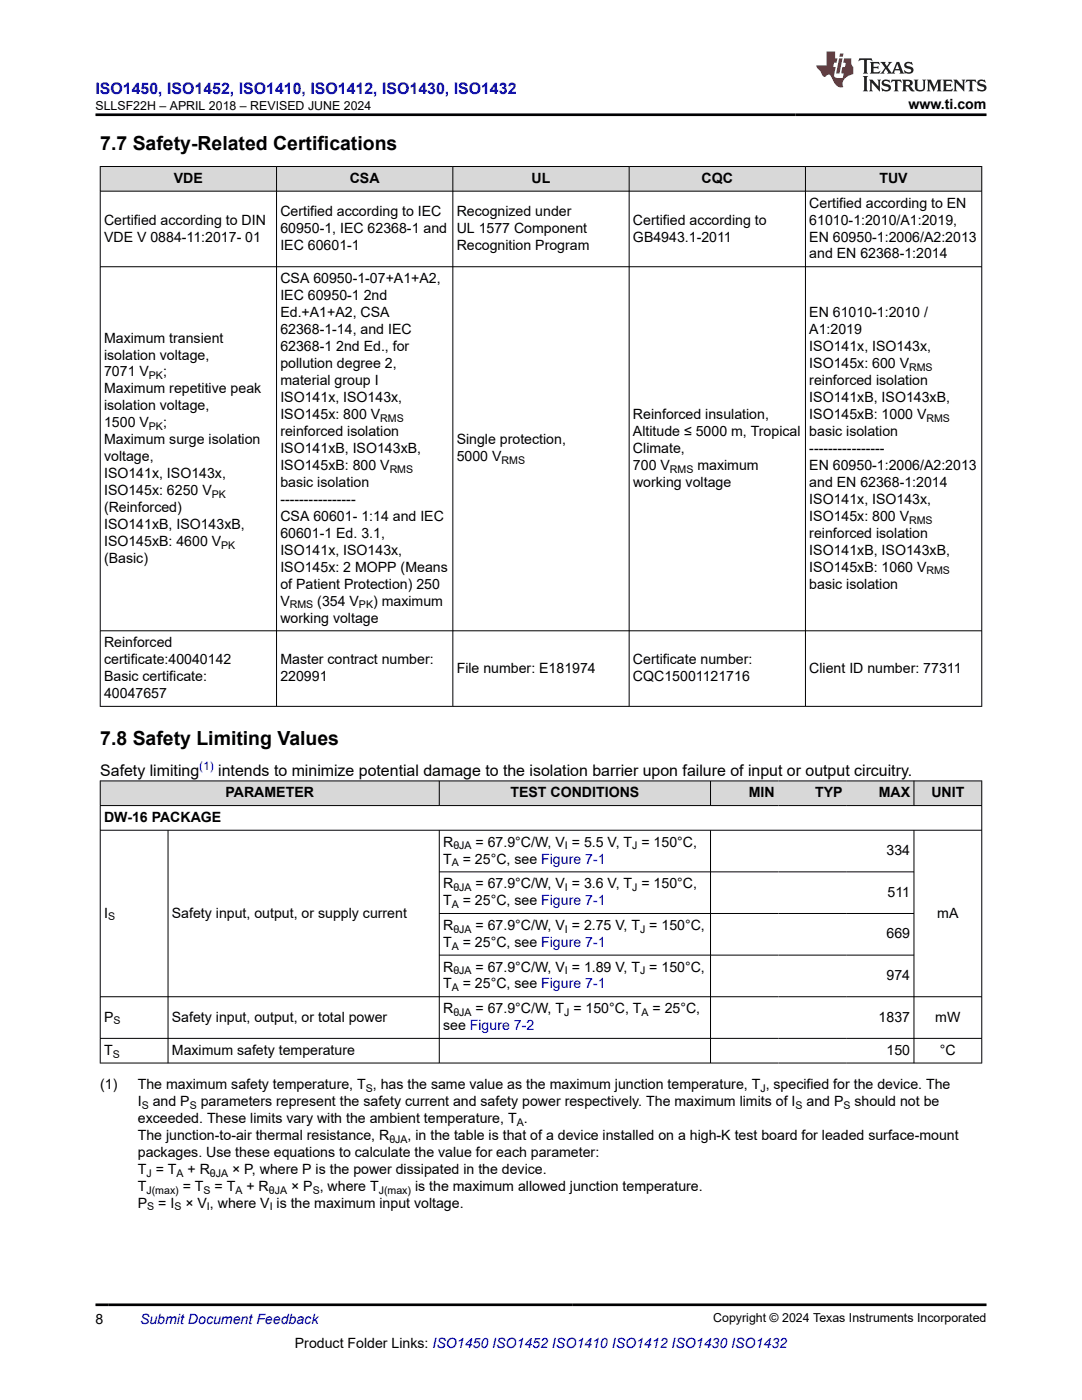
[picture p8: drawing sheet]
<svg xmlns="http://www.w3.org/2000/svg" width="216mm" height="279mm" viewBox="0 0 216 279" stroke-linecap="round" stroke-linejoin="round" font-family="sans-serif">
<defs><g id="words">
<g font-size="3.9">
<text x="20" y="29.9">7.7 Safety-Related Certifications</text>
<text x="20" y="148.6">7.8 Safety Limiting Values</text>
</g>
<text font-size="3.2" fill="#00f" x="19" y="18.7">ISO1450, ISO1452, ISO1410, ISO1412, ISO1430, ISO1432</text>
<g font-size="3.2">
<text x="20" y="154.8">Safety limiting</text>
<text x="43.6" y="154.8">intends to minimize potential damage to the isolation barrier upon failure of input or output circuitry.</text>
</g>
<g font-size="2.8">
<text x="181.3" y="21.8">www.ti.com</text>
<text x="34.7" y="36.5">VDE</text>
<text x="69.8" y="36.5">CSA</text>
<text x="106.1" y="36.5">UL</text>
<text x="140" y="36.5">CQC</text>
<text x="161.5" y="41.4">Certified according to EN</text>
<text x="175.5" y="36.5">TUV</text>
<text x="20.8" y="44.8">Certified according to DIN</text>
<text x="55.9" y="43.1">Certified according to IEC</text>
<text x="55.9" y="46.5">60950-1, IEC 62368-1 and</text>
<text x="91.1" y="43.1">Recognized under</text>
<text x="91.1" y="46.5">UL 1577 Component</text>
<text x="126.3" y="44.8">Certified according to</text>
<text x="161.5" y="44.8">61010-1:2010/A1:2019,</text>
<text x="20.8" y="48.2">VDE V 0884-11:2017- 01</text>
<text x="55.9" y="49.9">IEC 60601-1</text>
<text x="91.1" y="49.9">Recognition Program</text>
<text x="126.3" y="48.2">GB4943.1-2011</text>
<text x="161.5" y="48.2">EN 60950-1:2006/A2:2013</text>
<text x="161.5" y="51.6">and EN 62368-1:2014</text>
<text x="55.9" y="56.5">CSA 60950-1-07+A1+A2,</text>
<text x="55.9" y="59.9">IEC 60950-1 2nd</text>
<text x="55.9" y="63.3">Ed.+A1+A2, CSA</text>
<text x="161.5" y="63.3">EN 61010-1:2010 /</text>
<text x="20.8" y="68.4">Maximum transient</text>
<text x="20.8" y="71.7">isolation voltage,</text>
<text x="55.9" y="66.7">62368-1-14, and IEC</text>
<text x="55.9" y="70.1">62368-1 2nd Ed., for</text>
<text x="161.5" y="66.7">A1:2019</text>
<text x="161.5" y="70.1">ISO141x, ISO143x,</text>
<text x="20.8" y="75.1">7071 V</text>
<text x="32.5" y="75.1">;</text>
<text x="55.9" y="73.4">pollution degree 2,</text>
<text x="55.9" y="76.8">material group I</text>
<text x="161.5" y="73.4">ISO145x: 600 V</text>
<text x="161.5" y="76.8">reinforced isolation</text>
<text x="20.8" y="78.5">Maximum repetitive peak</text>
<text x="20.8" y="81.9">isolation voltage,</text>
<text x="55.9" y="80.2">ISO141x, ISO143x,</text>
<text x="55.9" y="83.6">ISO145x: 800 V</text>
<text x="126.3" y="83.6">Reinforced insulation,</text>
<text x="161.5" y="80.2">ISO141xB, ISO143xB,</text>
<text x="161.5" y="83.6">ISO145xB: 1000 V</text>
<text x="20.8" y="88.7">Maximum surge isolation</text>
<text x="20.8" y="85.3">1500 V</text>
<text x="32.5" y="85.3">;</text>
<text x="55.9" y="87">reinforced isolation</text>
<text x="91.1" y="88.7">Single protection,</text>
<text x="126.3" y="87">Altitude ≤ 5000 m, Tropical</text>
<text x="161.5" y="87">basic isolation</text>
<text x="20.8" y="92.1">voltage,</text>
<text x="20.8" y="95.5">ISO141x, ISO143x,</text>
<text x="55.9" y="90.4">ISO141xB, ISO143xB,</text>
<text x="55.9" y="93.8">ISO145xB: 800 V</text>
<text x="91.1" y="92.1">5000 V</text>
<text x="126.3" y="90.4">Climate,</text>
<text x="126.3" y="93.8">700 V</text>
<text x="139.2" y="93.8">maximum</text>
<text x="161.5" y="90.4">----------------</text>
<text x="161.5" y="93.8">EN 60950-1:2006/A2:2013</text>
<text x="20.8" y="98.8">ISO145x: 6250 V</text>
<text x="55.9" y="97.1">basic isolation</text>
<text x="55.9" y="100.5">----------------</text>
<text x="126.3" y="97.1">working voltage</text>
<text x="161.5" y="97.1">and EN 62368-1:2014</text>
<text x="161.5" y="100.5">ISO141x, ISO143x,</text>
<text x="20.8" y="102.2">(Reinforced)</text>
<text x="20.8" y="105.6">ISO141xB, ISO143xB,</text>
<text x="55.9" y="103.9">CSA 60601- 1:14 and IEC</text>
<text x="55.9" y="107.3">60601-1 Ed. 3.1,</text>
<text x="161.5" y="103.9">ISO145x: 800 V</text>
<text x="161.5" y="107.3">reinforced isolation</text>
<text x="20.8" y="109">ISO145xB: 4600 V</text>
<text x="20.8" y="112.4">(Basic)</text>
<text x="55.9" y="110.7">ISO141x, ISO143x,</text>
<text x="161.5" y="110.7">ISO141xB, ISO143xB,</text>
<text x="55.9" y="114.1">ISO145x: 2 MOPP (Means</text>
<text x="55.9" y="117.5">of Patient Protection) 250</text>
<text x="161.5" y="114.1">ISO145xB: 1060 V</text>
<text x="161.5" y="117.5">basic isolation</text>
<text x="55.9" y="120.9">V</text>
<text x="55.9" y="124.2">working voltage</text>
<text x="63.3" y="120.9">(354 V</text>
<text x="74.5" y="120.9">) maximum</text>
<text x="20.8" y="129.2">Reinforced</text>
<text x="20.8" y="132.5">certificate:40040142</text>
<text x="20.8" y="135.9">Basic certificate:</text>
<text x="55.9" y="132.5">Master contract number:</text>
<text x="55.9" y="135.9">220991</text>
<text x="91.1" y="134.2">File number: E181974</text>
<text x="126.3" y="132.5">Certificate number:</text>
<text x="126.3" y="135.9">CQC15001121716</text>
<text x="161.5" y="134.2">Client ID number: 77311</text>
<text x="20.8" y="139.3">40047657</text>
<text x="45" y="159.1">PARAMETER</text>
<text x="101.9" y="159.1">TEST CONDITIONS</text>
<text x="149.4" y="159.1">MIN</text>
<text x="162.6" y="159.1">TYP</text>
<text x="175.3" y="159.1">MAX</text>
<text x="185.8" y="159.1">UNIT</text>
<text x="20.8" y="164">DW-16 PACKAGE</text>
<text x="88.4" y="169">R</text>
<text x="88.4" y="172.4">T</text>
<text x="92.3" y="172.4">= 25°C, see Figure 7-1</text>
<text x="94.9" y="169">= 67.9°C/W, V = 5.5 V, T = 150°C,</text>
<text x="176.9" y="170.7">334</text>
<text x="88.4" y="177.3">R</text>
<text x="94.9" y="177.3">= 67.9°C/W, V = 3.6 V, T = 150°C,</text>
<text x="177.1" y="179">511</text>
<text x="20.8" y="183.1">I</text>
<text x="34.3" y="183.1">Safety input, output, or supply current</text>
<text x="88.4" y="185.6">R</text>
<text x="88.4" y="180.7">T</text>
<text x="92.3" y="180.7">= 25°C, see Figure 7-1</text>
<text x="94.9" y="185.6">= 67.9°C/W, V = 2.75 V, T = 150°C,</text>
<text x="187" y="183.1">mA</text>
<text x="88.4" y="189">T</text>
<text x="92.3" y="189">= 25°C, see Figure 7-1</text>
<text x="176.9" y="187.3">669</text>
<text x="88.4" y="193.9">R</text>
<text x="88.4" y="197.3">T</text>
<text x="92.3" y="197.3">= 25°C, see Figure 7-1</text>
<text x="94.9" y="193.9">= 67.9°C/W, V = 1.89 V, T = 150°C,</text>
<text x="176.9" y="195.6">974</text>
<text x="20.8" y="203.9">P</text>
<text x="34.3" y="203.9">Safety input, output, or total power</text>
<text x="88.4" y="202.2">R</text>
<text x="94.9" y="202.2">= 67.9°C/W, T = 150°C, T</text>
<text x="130.2" y="202.2">= 25°C,</text>
<text x="175.3" y="203.9">1837</text>
<text x="186.6" y="203.9">mW</text>
<text x="88.4" y="205.6">see Figure 7-2</text>
<text x="20.8" y="210.5">T</text>
<text x="34.3" y="210.5">Maximum safety temperature</text>
<text x="176.9" y="210.5">150</text>
<text x="187.6" y="210.5">°C</text>
<text x="20" y="217.3">(1)</text>
<text x="27.5" y="217.3">The maximum safety temperature, T , has the same value as the maximum junction temperature, T , specified for the device. The</text>
<text x="27.5" y="220.7">I</text>
<text x="30.5" y="220.7">and P</text>
<text x="40.1" y="220.7">parameters represent the safety current and safety power respectively. The maximum limits of I</text>
<text x="160.9" y="220.7">and P</text>
<text x="170.5" y="220.7">should not be</text>
<text x="27.5" y="224.1">exceeded. These limits vary with the ambient temperature, T .</text>
<text x="27.5" y="227.5">The junction-to-air thermal resistance, R</text>
<text x="81.3" y="227.5">, in the table is that of a device installed on a high-K test board for leaded surface-mount</text>
<text x="27.5" y="230.9">packages. Use these equations to calculate the value for each parameter:</text>
<text x="27.5" y="237.6">T</text>
<text x="27.5" y="234.2">T = T</text>
<text x="36.5" y="237.6">= T</text>
<text x="37.4" y="234.2">+ R</text>
<text x="42.8" y="237.6">= T</text>
<text x="46.3" y="234.2">× P, where P is the power dissipated in the device.</text>
<text x="49.2" y="237.6">+ R</text>
<text x="58.1" y="237.6">× P , where T</text>
<text x="82.8" y="237.6">is the maximum allowed junction temperature.</text>
<text x="27.5" y="241">P</text>
<text x="31.6" y="241">= I</text>
<text x="37" y="241">× V , where V is the maximum input voltage.</text>
<text x="19" y="264.2">8</text>
<text x="58.8" y="269">Product Folder Links: ISO1450 ISO1452 ISO1410 ISO1412 ISO1430 ISO1432</text>
</g>
<text font-size="2.8" fill="#00f" x="27.9" y="264.2">Submit Document Feedback</text>
<g font-size="2.5">
<text x="19" y="21.9">SLLSF22H – APRIL 2018 – REVISED JUNE 2024</text>
<text x="142.3" y="263.9">Copyright © 2024 Texas Instruments Incorporated</text>
</g>
<text font-size="2.4" fill="#00f" x="39.8" y="153.7">(1)</text>
<g font-size="2.1">
<text x="29.7" y="75.7">PK</text>
<text x="181.4" y="74">RMS</text>
<text x="29.7" y="85.9">PK</text>
<text x="75.9" y="84.2">RMS</text>
<text x="184.9" y="84.2">RMS</text>
<text x="77.8" y="94.3">RMS</text>
<text x="100.1" y="92.6">RMS</text>
<text x="133.7" y="94.3">RMS</text>
<text x="42.3" y="99.4">PK</text>
<text x="181.4" y="104.5">RMS</text>
<text x="44.1" y="109.6">PK</text>
<text x="184.9" y="114.6">RMS</text>
<text x="57.8" y="121.4">RMS</text>
<text x="71.6" y="121.4">PK</text>
<text x="90.1" y="172.9">A</text>
<text x="90.5" y="169.5">θJA</text>
<text x="112.7" y="169.5">I</text>
<text x="126.2" y="169.5">J</text>
<text x="90.5" y="177.8">θJA</text>
<text x="112.7" y="177.8">I</text>
<text x="126.2" y="177.8">J</text>
<text x="21.6" y="183.7">S</text>
<text x="90.1" y="181.2">A</text>
<text x="90.1" y="189.5">A</text>
<text x="90.5" y="186.1">θJA</text>
<text x="112.7" y="186.1">I</text>
<text x="127.7" y="186.1">J</text>
<text x="90.1" y="197.8">A</text>
<text x="90.5" y="194.5">θJA</text>
<text x="112.7" y="194.5">I</text>
<text x="127.7" y="194.5">J</text>
<text x="90.5" y="202.8">θJA</text>
<text x="112.6" y="202.8">J</text>
<text x="128" y="202.8">A</text>
<text x="22.6" y="204.5">S</text>
<text x="22.5" y="211.1">S</text>
<text x="28.3" y="221.3">S</text>
<text x="37.9" y="221.3">S</text>
<text x="73" y="217.9">S</text>
<text x="151.7" y="217.9">J</text>
<text x="158.7" y="221.3">S</text>
<text x="168.3" y="221.3">S</text>
<text x="103.1" y="224.6">A</text>
<text x="77.7" y="228">θJA</text>
<text x="29.2" y="238.2">J(max)</text>
<text x="29.2" y="234.8">J</text>
<text x="35.2" y="234.8">A</text>
<text x="40.6" y="238.2">S</text>
<text x="41.9" y="234.8">θJA</text>
<text x="47" y="238.2">A</text>
<text x="53.6" y="238.2">θJA</text>
<text x="62.4" y="238.2">S</text>
<text x="75.6" y="238.2">J(max)</text>
<text x="29.4" y="241.6">S</text>
<text x="34.8" y="241.6">S</text>
<text x="41.3" y="241.6">I</text>
<text x="53.8" y="241.6">I</text>
</g>
</g></defs>
<g fill="#d8d8d8">
<path d="M20 33.2h175.9v5h-175.9z" fill-rule="evenodd"/>
<path d="M20.1 33.3h35v4.8h-35z" fill-rule="evenodd"/>
<path d="M55.2 33.3h35.1v4.8h-35.1z" fill-rule="evenodd"/>
<path d="M90.4 33.3h35.1v4.8h-35.1z" fill-rule="evenodd"/>
<path d="M125.6 33.3h35.1v4.8h-35.1z" fill-rule="evenodd"/>
<path d="M160.8 33.3h35v4.8h-35z" fill-rule="evenodd"/>
</g>
<path d="M19.9 33.2h176.1M19.9 38.2h176.1M20 33.2v107.8M55.2 33.2v107.8M90.4 33.2v107.8M125.5 33.2v107.8M160.7 33.2v107.8M195.9 33.2v107.8M19.9 53.2h176.1M19.9 125.9h176.1M19.9 141h176.1" fill="none" stroke="#000" stroke-width=".2"/>
<g fill="#d8d8d8">
<path d="M20 155.8h175.9v5h-175.9z" fill-rule="evenodd"/>
<path d="M20.1 155.9h67.5v4.8h-67.5z" fill-rule="evenodd"/>
<path d="M87.7 155.9h54v4.8h-54z" fill-rule="evenodd"/>
<path d="M141.8 155.9h13.5v4.8h-13.5z" fill-rule="evenodd"/>
<path d="M155.3 155.9h13.5v4.8h-13.5z" fill-rule="evenodd"/>
<path d="M168.8 155.9h13.5v4.8h-13.5z" fill-rule="evenodd"/>
<path d="M182.4 155.9h13.4v4.8h-13.4z" fill-rule="evenodd"/>
</g>
<g fill="none" stroke="#000" stroke-width=".2">
<path d="M19.9 155.8h176.1M20 155.8v56.4M87.7 155.8v5M141.8 155.8v5M182.4 155.8v5M195.9 155.8v56.4M19.9 160.8h176.1M19.9 165.7h176.1M33.5 165.7v46.5M87.7 165.7v46.5M87.7 174h94.7M141.8 165.7v46.5"/>
<path d="M182.4 165.7v46.5M19.9 198.9h176.1M87.7 182.3h94.7M87.7 190.6h94.7M19.9 207.2h176.1M19.9 212.2h176.1"/>
</g>
<path d="M171.5 11.6l-.2 .6 .5-.2h.6v.1v2.2l-.2 .4h1l-.2-.4v-2.2v-.1h.5l.5 .2-.1-.6zM173.6 12.4l.2 .3v1.6l-.2 .4h1.9l.1-.6a1.08 1.08 0 0 1-1.3 .2v-.7h.6l.4 .2v-.7l-.4 .2h-.6v-.5l.2-.2a1 1 0 0 1 1 .3l-.1-.5zM175.7 12.4l.9 1.1-1 1.2h.9l-.2-.2 .5-.8 .4 .8-.2 .2h1.6l-.2-.2 .2-.5h.9l.1 .5-.1 .2h.9l-.2-.4-.8-1.9h-.5l-.9 2.1-.9-1.1 .9-1h-.8l.2 .2-.4 .6-.4-.6 .2-.2zM179 12.8l.4 1h-.7zM180.7 12.5a.65 .65 0 0 0-.2 .7 .65 .65 0 0 0 .6 .5l.6 .1 .1 .3a.79 .79 0 0 1-.7 .4 .79 .79 0 0 1-.7-.5l.1 .7 .2-.1a.93 .93 0 0 0 1.1 0 .93 .93 0 0 0 .4-.9 1.46 1.46 0 0 0-1.2-.6l-.1-.3a1.09 1.09 0 0 1 1.2 .2l-.2-.6-.1 .1-.5-.2zM172.2 15.2l.2 .4v2.2l-.2 .4h1l-.2-.4v-2.2l.2-.4zM173.4 15.9l.2 .4v1.5l-.2 .4h.8l-.3-.4 .1-1.3 1.6 1.8v-2l.2-.4h-.7l.1 .2 .1 1.1-1.2-1.3zM176.2 16a.65 .65 0 0 0-.2 .8 .65 .65 0 0 0 .6 .4l.6 .2 .1 .2a.79 .79 0 0 1-.7 .4 .79 .79 0 0 1-.7-.5l.1 .7 .2-.1a.93 .93 0 0 0 1.1 .1 .93 .93 0 0 0 .4-1 1.46 1.46 0 0 0-1.2-.5l-.1-.4a1.09 1.09 0 0 1 1.2 .2l-.1-.6-.2 .1-.5-.1zM177.9 15.9l-.1 .6a.63 .63 0 0 1 .8-.3v1.6l-.3 .4h1l-.2-.4v-1.6a.66 .66 0 0 1 .8 .3l-.1-.6zM180 15.9l.2 .4v1.5l-.2 .4h1l-.2-.2-.1-.7h.5l.1 .2a.79 .79 0 0 0 1.2 .6l-1-.9a.61 .61 0 0 0 .6-.6 .61 .61 0 0 0-.5-.7zM180.8 16.2h.1a.47 .47 0 0 1 .5 .1 .47 .47 0 0 1 .1 .5l-.1 .1-.7 .1zM182.3 15.9l.2 .2a2.27 2.27 0 0 0 .4 2 1.04 1.04 0 0 0 1.7-.7v-1.3l.2-.2h-.8l.2 .4v1.1a.6 .6 0 0 1-.6 .6 .6 .6 0 0 1-.6-.6v-1.1l.3-.4zM184.9 15.9l.2 .4v1.5l-.2 .4h.8l-.3-.4v-1.4l.9 1.9 .9-1.9v1.4l-.3 .4h1l-.2-.4v-1.5l.2-.4h-.8l-.7 1.5-.6-1.5zM188.1 15.9l.2 .4v1.5l-.2 .4h1.9l.1-.6a1.09 1.09 0 0 1-1.3 .2v-.7h.6l.4 .2v-.6l-.4 .2h-.6v-.6l.2-.1a1.01 1.01 0 0 1 1 .3l-.1-.6zM190.2 15.9l.3 .4v1.5l-.3 .4h.8l-.2-.4v-1.3l1.6 1.8v-2l.2-.4h-.7l.2 .2v1.1l-1.2-1.3zM192.8 15.9l-.1 .6a.63 .63 0 0 1 .8-.3v1.6l-.3 .4h1l-.2-.4v-1.6a.66 .66 0 0 1 .8 .3l-.1-.6zM195.2 16a.65 .65 0 0 0-.2 .8 .65 .65 0 0 0 .6 .4l.6 .2 .2 .2a.79 .79 0 0 1-.7 .4 .79 .79 0 0 1-.7-.5l.1 .7 .2-.1a.93 .93 0 0 0 1 .1 .93 .93 0 0 0 .5-1 1.46 1.46 0 0 0-1.3-.5v-.4a1.09 1.09 0 0 1 1.2 .2l-.2-.6-.2 .1-.5-.1z" fill="#231f20"/>
<path d="M164.9 10.3v2.7h-2l.1 .4 .8 1a.95 .95 0 0 0 1 .9 .59 .59 0 0 1 .5-.4 .59 .59 0 0 1 .5 .3l.4 .8a1.59 1.59 0 0 0 2.1 1.4 1.61 1.61 0 0 1 1-2.3l1-.3-.1-1.5a1.59 1.59 0 0 1-.3-1.7h-1.5l-.2 .9h.6l-.2 .9h-.5l-.2 .9v.3l.4 .1-.1 .9h-.7a.73 .73 0 0 1-1-.7l.3-1.5h-.5l.1-.9h.5l.2-.9h-.5v-1.3zM167.4 11.6l-.6 3.1h.7l.6-3.1zM167.6 10.7l-.1 .6h.7l.1-.6z" fill="#ed1c24"/>
<path d="M19 22.9h177.8M19 260.4h177.8" fill="none" stroke="#000" stroke-width=".53"/>
<use href="#words"/>
</svg>
